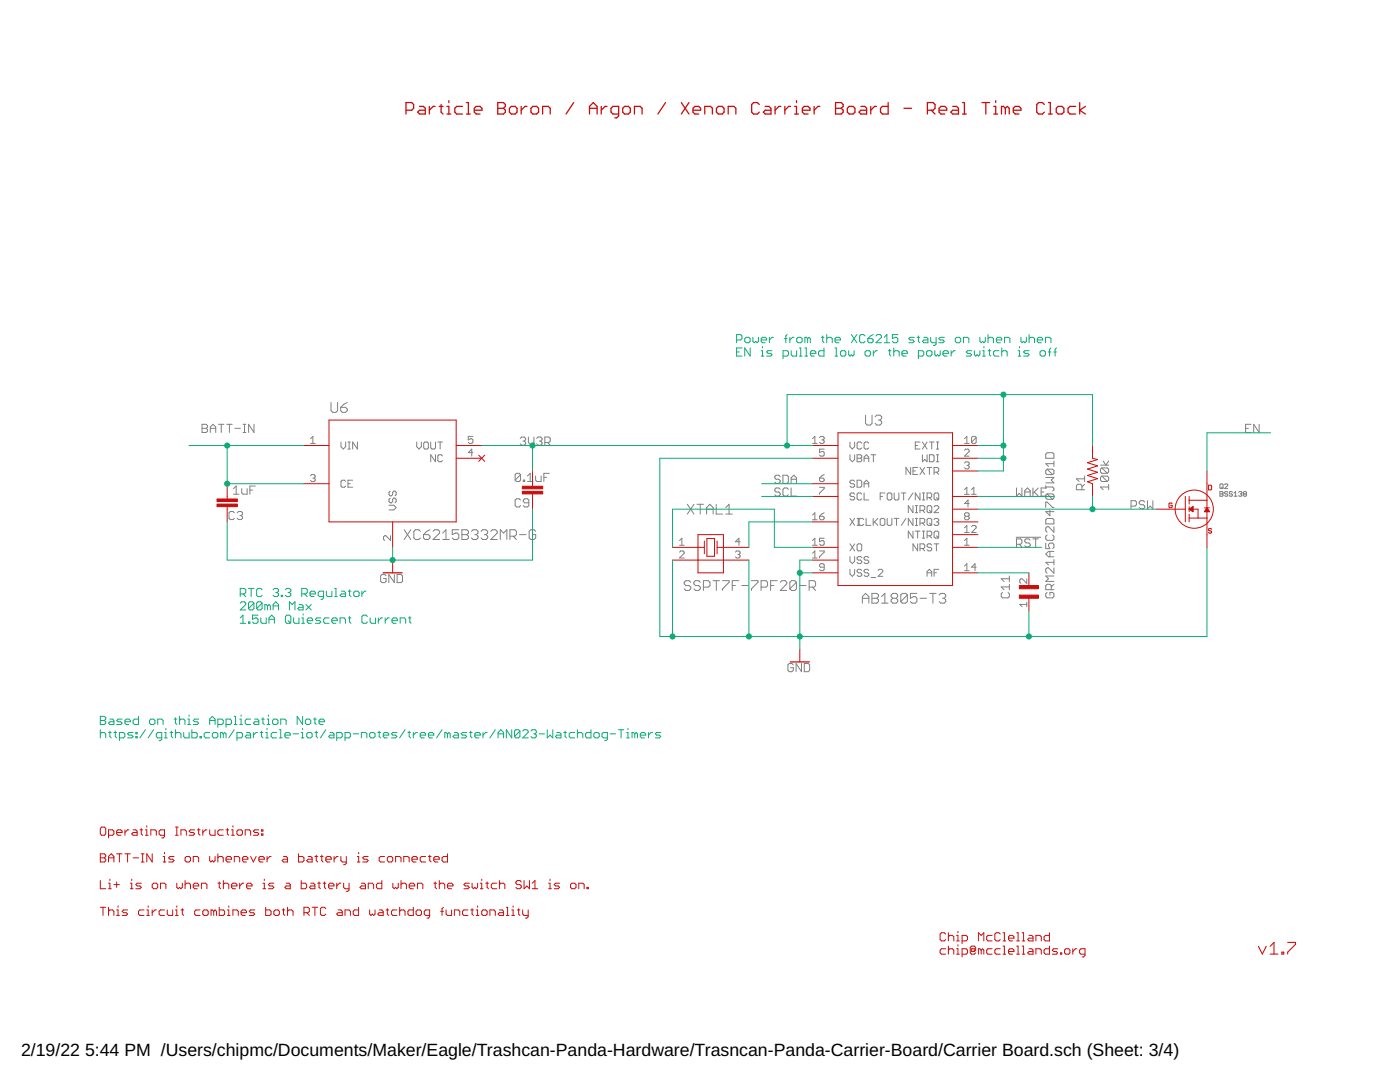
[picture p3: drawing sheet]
<svg xmlns="http://www.w3.org/2000/svg" width="279mm" height="216mm" viewBox="0 0 279 216" stroke-linecap="round" stroke-linejoin="round" font-family="sans-serif">
<defs><g id="words">
<g font-size="3.5">
<text x="4.2" y="210.7">2/19/22</text>
<text x="17" y="210.7">5:44 PM /Users/chipmc/Documents/Maker/Eagle/Trashcan-Panda-Hardware/Trasncan-Panda-Carrier-Board/Carrier Board.sch (Sheet: 3/4)</text>
</g>
</g></defs>
<g fill="none" stroke="#808080" stroke-width=".2">
<path d="M40.3 84.7h.8l.3 .2v.3l-.3 .3 .3 .2v.3l-.3 .3h-.8zM40.3 85.5h.8M42 85.5h1.1M42 86.3v-1.1l.5-.5 .6 .5v1.1M43.6 84.7h1.1M44.2 84.7v1.6M45.2 84.7h1.1M45.8 84.7v1.6M46.6 97.5l.5-.5v1.6M46.6 98.6h1.1M46.9 85.5h1.1M48.2 97.5v.8l.3 .3h.8v-1.1"/>
<path d="M48.5 84.7h.6M48.5 86.3h.6M48.8 84.7v1.6M49.9 97.8h.5M50.7 84.7v1.6l-1.1-1.6v1.6M50.9 97h-1v1.6M62 94.9l.2-.2h.5l.2 .2v.3l-.2 .2M62 88.5h.9M62 87.5l.4-.4v1.4M62.4 95.4h.3M62.7 95.4l.2 .2v.3l-.2 .2h-.5l-.2-.2M66.1 80.3v1.6l.3 .4h.7l.3-.4v-1.6"/>
<path d="M68 81.3h1l.3 .3v.3l-.3 .4h-.7l-.3-.4zM68.1 88.2v.9l.4 .5 .5-.5v-.9M69 96.1l-.3-.3h-.4l-.2 .3v.9l.2 .2h.4l.3-.2M69.3 80.3l-.7 .3-.6 .7M69.4 89.6h.5M69.4 96.5h.5M69.4 88.2h.5M69.7 88.2v1.4M70.4 95.8h-1v1.4h1M71.3 88.2v1.4l-.9-1.4v1.4M77.9 98l-.3 .2v.5l.3 .2h.2l.3-.2v-.5l.2-.2h.2l.3 .2v.5l-.3 .2M77.9 99.4l-.3 .2v.5l.3 .2h.2l.3-.2v-.5l.2-.2h.2l.3 .2v.5l-.3 .2"/>
<path d="M83.2 88.2v.9l.4 .5 .5-.5v-.9M84.6 88.4l.2-.2h.5l.2 .2v1l-.2 .2h-.5l-.2-.2zM86 88.2v1.2l.2 .2h.5l.2-.2v-1.2M86.9 90.7v1.4l-.9-1.4v1.4M87.4 88.2h.9M87.8 88.2v1.4M88.3 91l-.2-.3h-.5l-.2 .3v.9l.2 .2h.5l.2-.2M94.4 87.1h-.9v.7l.4-.3h.2l.3 .3v.4l-.3 .3h-.4l-.2-.3M94.4 90.3h-.9l.6-.7v1.4M103.8 87.5l.3-.3h.5l.3 .3v.2l-.3 .3M103.9 94.7l-.3-.3h-.5l-.3 .3v1.1M103.9 99.8l-.3-.3h-.5l-.3 .3v1.1l.3 .3h.5l.3-.3"/>
<path d="M103.9 94.7v1.1l-.3 .3h-.5l-.3-.3M103.9 94.7l-1.1 1.1M104.4 88h.2M104.4 95.8h.3v.3h-.3zM104.6 88l.3 .3v.3l-.3 .2h-.5l-.3-.2M105.3 96.1h1M105.3 95l.5-.6v1.7M105.5 87.2v1.1l.5 .5 .6-.5v-1.1M106.9 95v.8l.3 .3h.8v-1.1M107.1 87.5l.3-.3h.5l.3 .3v.2l-.3 .3M107.6 88h.3M107.9 88l.3 .3v.3l-.3 .2h-.5l-.3-.2"/>
<path d="M108.5 95.2h.6M108.7 88.3h.8l.3-.3v-.5l-.3-.3h-.8v1.6M109.3 88.3l.5 .5M109.6 94.4h-1.1v1.7M155.7 97.6l-.3-.2h-.5l-.3 .2v.3l.3 .3h.5l.3 .2v.3l-.3 .3h-.5l-.3-.3M155.7 95.1l-.3-.3h-.5l-.3 .3v.3l.3 .2h.5l.3 .3v.3l-.3 .3h-.5l-.3-.3M156.3 94.8h.8l.2 .3v1.1l-.2 .3h-.8zM157.3 97.6l-.2-.2h-.6l-.2 .2v1.1l.2 .3h.6l.2-.3M157.9 96.5v-1.1l.5-.6 .6 .6v1.1M157.9 97.4v1.6h1.1M157.9 95.6h1.1M162.2 88.5h.9"/>
<path d="M162.2 87.5l.4-.4v1.4M163.6 95.4h.7l.2 .2v.3l-.2 .2h-.5l-.2-.2zM163.6 97.2h.9v.3l-.9 .9v.2M163.6 87.3l.2-.2h.5l.2 .2v.2l-.2 .3M164 87.8h.3M164.3 87.8l.2 .2v.2l-.2 .3h-.5l-.2-.3M164.5 89.6h-.9v.7l.4-.2h.3l.2 .2v.5l-.2 .2h-.5l-.2-.2M164.5 94.7l-.9 .7M169.6 88.2v.9l.5 .5 .5-.5v-.9M169.6 90.7v1l.5 .4 .5-.4v-1M170.6 98.6l-.3-.2h-.4l-.3 .2v.2l.3 .3h.4l.3 .2v.2l-.3 .3h-.4l-.3-.3M170.6 96.1l-.3-.3h-.4l-.3 .3v.2l.3 .2h.4l.3 .3v.2l-.3 .2h-.4l-.3-.2"/>
<path d="M171 91.4h.7M171 90.7h.7l.3 .3v.2l-.3 .2 .3 .3v.2l-.3 .2h-.7zM171 95.8h.7l.3 .3v.9l-.3 .2h-.7zM172 88.4l-.3-.2h-.4l-.3 .2v1l.3 .2h.4l.3-.2M172 98.6l-.3-.2h-.4l-.3 .2v.9l.3 .3h.4l.3-.3M172.4 92.1v-.9l.5-.5 .5 .5v.9M172.4 97.2v-.9l.5-.5 .5 .5v.9M172.4 91.4h1M172.4 98.4v1.4h1M172.4 96.5h1M172.7 82.8v1.7l.4 .3h.6l.3-.3v-1.7M173.4 88.4l-.3-.2h-.4l-.3 .2v1l.3 .2h.4l.3-.2"/>
<path d="M173.8 90.7h1M174.3 90.7v1.4M174.6 83.2l.4-.4h.6l.4 .4v.3l-.4 .3M175.3 83.8h.3M175.6 83.8l.4 .4v.3l-.4 .3h-.6l-.4-.3M175.7 99.1h.4M176.6 98.4h-.9v1.4M177.3 98.4h.5l.2 .2v.9l-.2 .3h-.5l-.2-.3v-.9zM178.5 98.4v1.1l.2 .3h.5l.2-.3v-1.1M179.9 98.4h.9M180.3 98.4v1.4M181.7 93.3v1.4l-.9-1.4v1.4"/>
<path d="M182.2 94h.5M182.2 98.4l-.9 1.4M182.7 88.9h.4M183.1 93.3h-.9v1.4h.9M183.6 98.4v1.4l-.9-1.4v1.4M183.6 88.2h-.9v1.4h.9M183.6 93.3l1 1.4M184.1 90.7v1.4l.5-.4 .4 .4v-1.4M184.1 98.4h.5M184.1 99.8h.5M184.1 88.2l.9 1.4M184.3 98.4v1.4"/>
<path d="M184.6 93.3l-1 1.4M185 99.3h.7l.2-.2v-.5l-.2-.2h-.7v1.4M185 93.3h.9M185 88.2l-.9 1.4M185.5 90.7h.7l.2 .3v.9l-.2 .2h-.7zM185.5 93.3v1.4M185.5 99.3l.4 .5M185.5 88.2h.9M185.9 88.2v1.4M186.4 94.2h.7l.2-.2v-.5l-.2-.2h-.7v1.4M186.6 98.4h.5l.2 .2v.9l-.2 .3h-.5l-.2-.3v-.9zM186.9 92.1h.4"/>
<path d="M186.9 90.7h.4M186.9 89.6h.4M186.9 94.2l.4 .5M186.9 88.2h.4M186.9 99.3l.4 .5M187.1 88.2v1.4M187.1 90.7v1.4M192.5 98.6h.9M192.5 87.5l.5-.4v1.4M192.5 97.7l.5-.5v1.4M192.5 92.4l.2-.2h.5l.2 .2v.2l-.2 .3M192.5 89.9l.2-.3h.5l.2 .3v.2l-.9 .9h.9"/>
<path d="M192.5 88.5h.9M193 92.9h.2M193.2 92.9l.2 .2v.2l-.2 .3h-.5l-.2-.3M193.9 98.6h.9M193.9 97.7l.5-.5v1.4M194.8 87.3v.9l-.2 .3h-.5l-.2-.3M194.8 87.3l-.2-.2h-.5l-.2 .2v.9M194.8 87.3l-.9 .9M202.9 97.4v1.6l.5-.6 .5 .6v-1.6M204.5 98.2h1.1M204.5 99v-1.1l.5-.5 .6 .5v1.1M206.1 97.4v1.6"/>
<path d="M206.4 98.2l.8 .8M207.2 97.4l-1.1 1M207.8 98.2h.5M208.7 97.2h1.4l.2 .3v.2l-.2 .3M208.7 90.6l.3-.3h1.1l.2 .3v.8h-1.6zM208.7 96.9v.6M208.7 95.3h1.6l-.5 .5 .5 .6h-1.6M208.9 97.4h-1.1v1.6h1.1M209 98.6h1.1l.2 .2v.6l-.2 .2M209 93.6l-.3 .3v.5l.3 .3h1.1M209 98.6l-.3 .2v.6l.3 .2h1.1M209 93.6h1.1l.2 .3v.5l-.2 .3"/>
<path d="M209 98.6l1.1 1M209 93.6l1.1 1.1M210.3 92v1.1M210.3 92.5h-1.6l.6 .6M215.9 97.7v-.8l-.3-.3h-.5l-.3 .3v.8h1.7M216.5 96.6l-.6 .6M216.5 95.5h-1.7l.6 .6M216.5 95v1.1M219.6 92.8h1.7M219.9 93.4l-.3 .2v.6l.3 .2h1.1M219.9 95l-.3 .3v.5l.3 .3h1.1M219.9 93.4h1.1l.3 .2v.6l-.3 .2"/>
<path d="M219.9 95h1.1l.3 .3v.5l-.3 .3M219.9 95l1.1 1.1M219.9 93.4l1.1 1M220.2 92l.5 .8 .6-.8M221.3 97.2h-1.7l.6 .5M221.3 96.6v1.1M229 99.9v1.6l.5-.5 .6 .5v-1.6M243.5 96.7l.1-.1 .5 .1v.6l-.2 .2-.4-.2zM243.5 98.1h.4l.2 .1-.2 .4 .2 .3-.2 .1h-.4zM243.5 98.6h.4M243.8 97.2l.3 .3M244.4 96.7l.2-.1 .4 .1v.2l-.6 .6h.6"/>
<path d="M245 98.2l-.1-.1-.5 .1 .2 .4h.3l.1 .1-.1 .3-.5-.1M246 98.2l-.2-.1-.5 .1 .2 .4h.3l.2 .1-.2 .3-.5-.1M246.3 99h.6M246.3 98.4l.3-.3v.9M247.2 98.2l.5-.1 .1 .1-.1 .4M247.5 98.6h.2M247.7 98.6l.1 .1-.1 .3-.5-.1M248.3 98.6l-.2-.2 .2-.3 .5 .1-.2 .4M248.3 98.6l-.2 .1 .2 .3 .5-.1-.2-.3M248.3 98.6h.3M248.6 85.5h.5M249.7 84.7h-1.1v1.6h1.1"/>
<path d="M251.3 84.7v1.6l-1.1-1.6v1.6M46.8 102.3l-.3-.2h-.5l-.3 .2v1.1l.3 .3h.5l.3-.3M47.3 102.3l.3-.2h.5l.3 .2v.3l-.3 .3M47.9 102.9h.2M48.1 102.9l.3 .2v.3l-.3 .3h-.5l-.3-.3M77 114.9l-.2-.3h-.6l-.2 .3v1.1l.2 .2h.6l.2-.2v-.6h-.5M77.6 100.8h1l.5 .5-.5 .4h-1M77.9 106.9v.9l-.9-.9h-.2l-.3 .2v.5l.3 .2M78.7 114.6v1.6l-1.1-1.6v1.6M79.2 114.6h.9l.2 .3v1.1l-.2 .2h-.9zM80.7 105.7l1.3 2M82 105.7l-1.3 2"/>
<path d="M83.9 106l-.3-.3h-.7l-.3 .3v1.3l.3 .4h.7l.3-.4M84.5 106.7h1l.3 .3v.3l-.3 .4h-.7l-.3-.4zM85.8 105.7l-.6 .3-.7 .7M86.4 106l.4-.3h.6l.3 .3v.4l-1.3 1.3h1.3M88.3 107.7h1.3M88.3 106.4l.7-.7v2M91.6 105.7h-1.3v1l.6-.3h.3l.4 .3v.6l-.4 .4h-.6l-.3-.4M92.2 105.7h1l.3 .3v.4l-.3 .3 .3 .3v.3l-.3 .4h-1zM92.2 106.7h1M94.1 106l.3-.3h.7l.3 .3v.4l-.3 .3M94.7 106.7h.4M95.1 106.7l.3 .3v.3l-.3 .4h-.7l-.3-.4"/>
<path d="M96 106l.3-.3h.7l.3 .3v.4l-.3 .3M96.7 106.7h.3M97 106.7l.3 .3v.3l-.3 .4h-.7l-.3-.4M97.9 106l.4-.3h.6l.3 .3v.4l-1.3 1.3h1.3M99.8 107.7v-2l.7 .7 .7-.7v2M101.8 107h.9l.4-.3v-.7l-.4-.3h-.9v2M102.4 107l.7 .7M103.7 106.7h1.3M105.5 100.3h-.8l-.3-.2v-.3l.3-.3h.6l.2 .3v1.1l-.2 .3h-.6l-.3-.3M106.9 106l-.3-.3h-.7l-.3 .3v1.3l.3 .4h.7l.3-.4v-.6h-.6M135.6 110.2l.2-.3h.5l.2 .3v.2l-.9 .9h.9M135.6 108.8h.9"/>
<path d="M135.6 107.9l.5-.5v1.4M137.2 100.6l1.3 2M137.9 116.2l-.4-.3h-.6l-.4 .3v.3l.4 .3h.6l.4 .4v.3l-.4 .3h-.6l-.4-.3M138.5 100.6l-1.3 2M139.1 100.6h1.3M139.7 100.6v2M139.8 116.2l-.4-.3h-.6l-.3 .3v.3l.3 .3h.6l.4 .4v.3l-.4 .3h-.6l-.3-.3M140.4 117.2h1l.3-.4v-.6l-.3-.3h-1v1.9M141 102.6v-1.3l.7-.7 .6 .7v1.3M141 101.6h1.3M142.3 115.9h1.3M142.9 100.6v2h1.3"/>
<path d="M143 115.9v1.9M144.2 115.9h1.3v.3l-1.3 1.3v.3M144.8 102.6h1.4M144.8 101.3l.7-.7v2M146.1 116.8h.7M146.8 110.2l.2-.3h.5l.2 .3v.2l-.2 .2M147.2 110.6h.3M147.4 115.9h-1.3v1.9M147.5 110.6l.2 .3v.2l-.2 .2h-.5l-.2-.2M147.7 108.1h-.9l.7-.7v1.4M148 116.8h1.4M150 115.9h1.3v.3l-1.3 1.3v.3"/>
<path d="M151.9 117.2h1l.3-.4v-.6l-.3-.3h-1v1.9M153.8 116.8h.7M155.1 115.9h-1.3v1.9M155.7 116.2l.3-.3h.7l.3 .3v.3l-1.3 1.3h1.3M158.9 116.2l-.3-.3h-.6l-.4 .3v1.3M158.9 116.2v1.3l-.3 .3h-.6l-.4-.3M158.9 116.2l-1.3 1.3M159.6 116.8h1.3M161.5 117.2h1l.3-.4v-.6l-.3-.3h-1v1.9M162.1 117.2l.7 .6M162.2 107.9l.4-.5v1.4M162.2 108.8h.9"/>
<path d="M162.2 103.7h.9M162.2 102.8l.4-.5v1.4M162.2 110.4l.4-.5v1.4M162.2 111.3h.9M163.6 103h.7l.2 .3v.2l-.2 .2h-.5l-.2-.2zM163.6 109.9h.9v.3l-.9 .9v.2M164.5 107.4h-.9v.7l.4-.2h.3l.2 .2v.5l-.2 .2h-.5l-.2-.2M164.5 113.2h-.7l-.2-.3v-.2l.2-.2h.5l.2 .2v.9l-.2 .3h-.5l-.2-.3M164.5 102.3l-.9 .7M169.6 111.1v.9l.5 .5 .5-.5v-.9M169.6 113.6v.9l.5 .5 .5-.5v-.9M169.6 108.5l1 1.4"/>
<path d="M169.6 103.4l1 1.4M170.6 108.5l-1 1.4M170.6 103.4l-1 1.4M171 103.4h.5M171 104.8h.5M171.3 108.5h.4l.3 .3v.9l-.3 .2h-.4l-.3-.2v-.9zM171.3 103.4v1.4M172 111.3l-.3-.2h-.4l-.3 .2v.2l.3 .3h.4l.3 .2v.2l-.3 .3h-.4l-.3-.3M172 113.8l-.3-.2h-.4l-.3 .2v.3l.3 .2h.4l.3 .2v.3l-.3 .2h-.4l-.3-.2M172.1 119.4h1.3M172.4 103.7l-.3-.3h-.4l-.3 .3v.9l.3 .2h.4l.3-.2M172.8 103.4v1.4h1"/>
<path d="M173.4 111.3l-.3-.2h-.4l-.3 .2v.2l.3 .3h.4l.3 .2v.2l-.3 .3h-.4l-.3-.3M173.4 113.8l-.3-.2h-.4l-.3 .2v.3l.3 .2h.4l.3 .2v.3l-.3 .2h-.4l-.3-.2M173.8 115.2h1M174 119.4h1M174 118.4h1l.3 .3v.3l-.3 .4 .3 .3v.3l-.3 .4h-1zM174.3 103.4v1.4M174.5 104.1l.7 .7M175.2 103.4l-.9 1M175.2 113.8l.3-.2h.4l.3 .2v.3l-1 .9h1M175.7 103.7l.2-.3h.5l.2 .3v.9l-.2 .2h-.5l-.2-.2zM175.9 119l.7-.6v2M177.1 103.4v1.2l.2 .2h.5l.2-.2v-1.2"/>
<path d="M178.2 119.4h.6M178.2 119.4l-.4-.4v-.3l.4-.3h.6l.4 .3v.3l-.4 .4M178.2 119.4l-.4 .3v.3l.4 .4h.6l.4-.4v-.3l-.4-.3M178.5 103.4h.9M178.9 103.4v1.4M180.8 103.4l-.9 1.4M181.1 118.7l-.4-.3h-.6l-.3 .3v1.3M181.1 118.7v1.3l-.4 .4h-.6l-.3-.4M181.1 118.7l-1.3 1.3M182.2 100.9v1.4l-.9-1.4v1.4M182.2 103.4v1.4l-.9-1.4v1.4M182.2 106v1.4l-.9-1.4v1.4"/>
<path d="M182.7 102.3h.4M182.7 100.9h.4M182.7 103.4h.4M182.7 104.8h.4M182.7 106h.9M182.9 100.9v1.4M182.9 103.4v1.4M183 118.4h-1.3v1l.6-.4h.4l.3 .4v.6l-.3 .4h-.7l-.3-.4M183.1 108.5v1.4l-.9-1.4v1.4M183.1 106v1.4M183.6 119.4h1.3M183.6 109.5h.7l.3-.3v-.4l-.3-.3h-.7v1.4"/>
<path d="M183.6 101.8h.7l.3-.2v-.5l-.3-.2h-.7v1.4M183.6 104.4h.7l.3-.3v-.4l-.3-.3h-.7v1.4M184.1 109.5l.5 .4M184.1 101.8l.5 .5M184.1 104.4l.5 .4M184.1 106h.5M184.1 107.4h.5M184.3 106v1.4M185 106.9h.7l.2-.2v-.5l-.2-.2h-.7v1.4M185 115v-.9l.5-.5 .4 .5v.9M185 114.3h.9M185.3 100.9h.4l.2 .2v1l-.2 .2h-.4l-.3-.2v-1z"/>
<path d="M185.3 103.4h.4l.2 .3v.9l-.2 .2h-.4l-.3-.2v-.9zM185.5 101.8l.4 .5M185.5 104.4l.4 .4M185.5 106.9l.4 .5M185.5 118.4h1.3M185.9 108.8l-.2-.3h-.4l-.3 .3v.2l.3 .2h.4l.2 .3v.2l-.2 .2h-.4l-.3-.2M186.2 118.4v2M186.4 108.5h.9M186.4 101.1l.2-.2h.5l.2 .2v.3l-.9 .9h.9M186.4 103.7l.2-.3h.5l.2 .3v.2l-.2 .2M186.4 114.3h.5M186.6 106h.5l.2 .2v.9l-.2 .3h-.5l-.2-.3v-.9z"/>
<path d="M186.9 108.5v1.4M186.9 104.1h.2M186.9 106.9l.4 .5M187.1 104.1l.2 .3v.2l-.2 .2h-.5l-.2-.2M187.3 113.6h-.9v1.4M187.4 118.7l.4-.3h.6l.3 .3v.3l-.3 .4M188.1 119.4h.3M188.4 119.4l.3 .3v.3l-.3 .4h-.6l-.4-.4M192.5 107.9l.5-.5v1.4M192.5 105.3l.5-.4v1.4M192.5 112.9l.5-.4v1.4M192.5 108.8h.9"/>
<path d="M192.5 113.9h.9M192.5 106.3h.9M192.7 103l-.2-.2v-.2l.2-.3h.5l.2 .3v.2l-.2 .2M192.7 103l-.2 .3v.2l.2 .2h.5l.2-.2v-.2l-.2-.3M192.7 103h.5M193.4 100.5h-.9l.7-.7v1.4M193.9 105.1l.2-.2h.5l.2 .2v.2l-.9 1h.9M194.8 113.2h-.9l.7-.7v1.4M200.1 118.2l-.3 .3v.5l.3 .3h1.1l.2-.3v-.5l-.2-.3M201.4 115.5h-1.6l.6 .5M201.4 114.9v1.1M201.4 116.6v1.1"/>
<path d="M201.4 117.1h-1.6l.6 .6M202.8 107.2h4.9M202.9 108.6h.8l.2-.3v-.5l-.2-.3h-.8v1.6M203.4 108.6l.5 .5M204.9 115.5v.9l-.9-.9h-.2l-.3 .2v.5l.3 .2M205.6 107.8l-.3-.3h-.5l-.3 .3v.3l.3 .2h.5l.3 .3v.3l-.3 .2h-.5l-.3-.2M206.1 107.5h1.1M206.7 107.5v1.6M208.7 101.3v-1.1h.3l1.1 1.1h.2M208.7 108.4v1.1h.8l-.2-.6v-.3l.2-.2h.6l.2 .2v.6l-.2 .3M209 118.2l-.3 .3v.5l.3 .3h1.1l.2-.3v-.5l-.2-.3h-.6v.6M209 103.5h1.1l.2 .2v.8h-1.6v-.8z"/>
<path d="M209 106.7l-.3 .3v.5l.3 .3h1.1l.2-.3v-.5l-.2-.3M209.5 101.8v1.1l-.8-.8h1.6M209.5 110v1.1M209.8 117.7v-.9l-.3-.2h-.5l-.3 .2v.9h1.6M210.3 105.1v1.1l-1-1.1h-.3l-.3 .3v.5l.3 .3M210.3 113.3v1.1l-1-1.1h-.3l-.3 .3v.5l.3 .3M210.3 111.7v1M210.3 116.6l-.5 .5M210.3 114.9h-1.6l.6 .6-.6 .5h1.6M210.3 112.2h-1.6l.6 .5M210.3 110h-1l-.6 .6 .6 .5h1M225.7 101h.8l.3-.3v-.5l-.3-.3h-.8v1.6"/>
<path d="M228.5 100.2l-.3-.3h-.6l-.2 .3v.2l.2 .3h.6l.3 .3v.3l-.3 .2h-.6l-.2-.2M158.3 132.7l-.2-.3h-.6l-.3 .3v1.1l.3 .2h.6l.2-.2v-.6h-.5M160 132.4v1.6l-1.1-1.6v1.6M160.5 132.4h.8l.3 .3v1.1l-.3 .2h-.8zM172.1 120.4v-1.4l.6-.6 .7 .6v1.4M175.9 120.4h1.3M204.9 120.1v1M204.9 120.6h-1.4l.5 .5"/>
</g>
<g fill="none" stroke="#c90d0c" stroke-width=".2">
<path d="M45.3 96.5v3.1M60.6 96.5h5.1M60.6 88.9h5.1M65.7 83.8h25.3v20.3h-25.3zM91 91.4h5.1M91 88.9h5.1M95.5 90.8l1.2 1.3M96.7 90.8l-1.2 1.3M106.3 94v3M106.3 98.6v3M162.2 91.4h5M162.2 96.5h5"/>
<path d="M162.2 99.1h5M162.2 88.9h5M167.2 86.4h22.9v30.4h-22.9zM190.1 91.4h5.1M190.1 94h5.1M190.1 99.1h5.1M190.1 88.9h5.1M218 88.9v2.5l1.1 .3-2.1 .6 2.1 .7-2.1 .6 2.1 .6-2.1 .7 2.1 .6-2.1 .6 1 .4v2.6M236.6 99.1v5M237.3 99.8h3.6M237.3 99.1v1.5M240.9 94v15.2"/>
<path d="M241.2 96.8h.4l.2 .2v.6l-.2 .1h-.4zM45.3 101.1v3M78.4 104.1v5.1M78.4 111.8v2.5M134.2 109.2h6.4M134.2 111.8h15.3M139.3 106.7h5.1v7.6h-5.1zM140.6 107.9v2.6M141.1 107.4h1.5v3.6h-1.5zM143.1 109.2h6.4M143.1 107.9v2.6M162.2 109.2h5"/>
<path d="M162.2 104.1h5M162.2 114.3h5M162.2 111.8h5M190.1 109.2h5.1M190.1 101.6h5.1M190.1 104.1h5.1M190.1 114.3h5.1M190.1 106.7h5.1M205.3 114.3v2.5M205.3 119.4v2.5M230.7 101.6h5.9M233.9 100.5l-.1-.1-.5 .1v.7l.2 .1 .4-.1v-.4h-.3"/>
<path d="M237.3 101.6h1.8v1.8M237.3 101.1v1M237.3 102.6v1.5M237.3 103.4h3.6M237.3 101.6l.8-.5v1zM237.5 101.7h.6M237.5 101.5h.6M237.7 101.4h.4M237.7 101.9h.4M237.9 102h.2M237.9 101.2h.2M238 101.1h.1"/>
<path d="M238.1 102.1h.1M240.4 101.3h1M240.4 102.1h1M240.5 102h.8M240.6 101.9h.6M240.6 101.7h.5M240.7 101.6h.3M240.8 101.5h.2M240.9 101.3l.5 .8h-1zM240.9 101.4h.1M241.8 105.6l-.2-.1-.4 .1 .1 .3 .5 .2-.2 .3-.4-.2M159.6 129.5v2.6"/>
<path d="M20 170.4h.8l.3 .2v.3l-.3 .3 .3 .2v.3l-.3 .3h-.8zM20 175.7v1.6h1.1M20 171.2h.8M20.3 165h.5l.3 .3v1.1l-.3 .3h-.5l-.3-.3v-1.1zM21.7 166.7h.8l.2-.3v-.6l-.2-.2h-.8v1.6M21.7 172v-1.1l.5-.5 .5 .5v1.1M21.7 171.2h1M21.7 177.3h.5M21.7 176.2h.2v1.1M21.9 175.4v.3M22.7 176.5h1.1M23.3 166.1h1.1v-.3l-.3-.2h-.5l-.3 .2v.6l.3 .3h.5"/>
<path d="M23.3 176v1.1M23.3 170.4h1.1M23.8 170.4v1.6M24.9 165.6v1.1M24.9 170.4h1.1M25.5 170.4v1.6M25.7 165.6h-.2l-.6 .5M26 177.3h.6M26 176.2h.3v1.1M26.3 175.4v.3M26.6 165.6h.5l.3 .2v.9h-.8l-.3-.3 .3-.3h.8M26.6 171.2h1"/>
<path d="M27.9 165.6h.6M28.2 165.3v1.1l.3 .3M28.2 170.4h.5M28.2 172h.5M28.2 176.2h-.8l-.3 .3 .3 .3h.5l.3 .3-.3 .2h-.8M28.5 170.4v1.6M29 166.7h.6M29 165.6h.3v1.1M29.3 164.8v.2M30.1 166.7v-1.1h.8l.3 .2v.9M30.4 170.4v1.6l-1.1-1.6v1.6M30.6 176.2h.6l.3 .3v.6l-.3 .2h-.6l-.2-.2v-.6z"/>
<path d="M32 177.3v-1.1h.8l.3 .3v.8M32.6 170.9h.2v1.1M32.6 172h.5M32.8 166.7h-.8l-.3-.3v-.6l.3-.2h.8v1.3l-.2 .3h-.3M32.8 170.1v.3M34.7 170.9h-.8l-.2 .3 .2 .2h.6l.2 .3-.2 .3h-.8M35 165h.6M35 166.7h.6M35.3 165v1.7M35.3 176.2v.9l.3 .2 .2-.2 .3 .2 .3-.2v-.9M36.1 166.7v-1.1h.8l.3 .2v.9M36.9 176.5l.3-.3h.5l.3 .3v.8"/>
<path d="M36.9 175.7v1.6M37.2 170.9h.5l.3 .3v.5l-.3 .3h-.5l-.3-.3v-.5zM38.6 172v-1.1h.8l.2 .3v.8M38.6 176.8h1v-.3l-.2-.3h-.6l-.2 .3v.6l.2 .2h.6M38.8 165.6h-.8l-.3 .2 .3 .3h.6l.2 .3-.2 .3h-.9M39.4 165.6h.5M39.6 165.3v1.1l.3 .3M40.2 177.3v-1.1h.8l.3 .3v.8M40.5 165.6v1.1M41.3 165.6h-.3l-.5 .5M41.8 165.6v.8l.3 .3h.8v-1.1M41.8 170.9v.8l.3 .3 .3-.3 .3 .3 .2-.3v-.8"/>
<path d="M43.5 170.4v1.6M43.5 171.2l.3-.3h.5l.3 .3v.8M43.5 176.2h.5M43.8 176v1.1l.2 .2M44.6 165.6h-.8l-.3 .2v.6l.3 .3h.8M44.6 175.7v1.6M44.6 176.5l.2-.3h.6l.3 .3v.8M45.1 165.6h.6M45.1 171.4h1.1v-.2l-.3-.3h-.5l-.3 .3v.5l.3 .3h.5M45.4 165.3v1.1l.3 .3M46.2 166.7h.6M46.2 165.6h.3v1.1"/>
<path d="M46.2 176.8h1.1v-.3l-.3-.3h-.5l-.3 .3v.6l.3 .2h.5M46.5 164.8v.2M46.8 172v-1.1h.8l.2 .3v.8M47.3 165.8l.3-.2h.5l.3 .2v.6l-.3 .3h-.5l-.3-.3zM47.8 176.2v1.1M48.4 171.4h1.1v-.2l-.3-.3h-.5l-.3 .3v.5l.3 .3h.5M48.7 176.2h-.3l-.6 .6M48.9 166.7v-1.1h.8l.3 .2v.9M49.2 176.8h1.1v-.3l-.3-.3h-.5l-.3 .3v.6l.3 .2h.5M50 170.9l.6 1.1 .5-1.1M51.6 165.6h-.8l-.2 .2 .2 .3h.6l.2 .3-.2 .3h-.8M51.7 171.4h1v-.2l-.2-.3h-.6l-.2 .3v.5l.2 .3h.6"/>
<path d="M52.2 166.4h.3v.3h-.3zM52.2 165.6h.3v.2h-.3zM52.5 176.2h.2v1.1M52.5 177.3h.5M52.7 175.4v.3M53.3 170.9v1.1M54.1 170.9h-.3l-.5 .5M54.7 176.2h-.9l-.2 .3 .2 .3h.6l.3 .3-.3 .2h-.8M56.6 170.9h.5l.3 .3v.8h-.8l-.3-.3 .3-.3h.8M57.1 176.2h.6l.2 .3v.8h-.8l-.2-.2 .2-.3h.8M59.6 170.4v1.6h.8l.3-.3v-.5l-.3-.3h-.8M60.1 175.7v1.6h.8l.3-.2v-.6l-.3-.3h-.8"/>
<path d="M61.5 170.9h.5l.3 .3v.8h-.8l-.3-.3 .3-.3h.8M62 176.2h.6l.2 .3v.8h-.8l-.2-.2 .2-.3h.8M62.8 170.9h.6M63.1 170.6v1.1l.3 .3M63.4 176.2h.5M63.7 176v1.1l.2 .2M63.9 170.9h.6M64.2 170.6v1.1l.3 .3M64.5 176.2h.5M64.7 176v1.1l.3 .2M65 171.4h1.1v-.2l-.3-.3h-.5l-.3 .3v.5l.3 .3h.5M65.6 176.8h1.1v-.3l-.3-.3h-.6l-.2 .3v.6l.2 .2h.6"/>
<path d="M66.7 170.9v1.1M67.2 176.2v1.1M67.5 170.9h-.3l-.5 .5M68 170.9v.8l.3 .3h.8M68 176.2h-.2l-.6 .6M68.6 176.2v.9l.3 .2h.8M69.1 170.9v1.4l-.3 .2h-.2M69.7 176.2v1.4l-.3 .3h-.3M71.3 172h.5M71.3 170.9h.3v1.1M71.6 170.1v.3M72.1 176.2h.6l.2 .3v.8h-.8l-.3-.2 .3-.3h.8"/>
<path d="M73.5 170.9h-.8l-.3 .3 .3 .2h.5l.3 .3-.3 .3h-.8M73.5 177.3v-1.1h.8l.3 .3v.8M76.2 175.7v1.6h-.8l-.3-.2v-.6l.3-.3h.8M76.8 170.9h-.9l-.2 .3v.5l.2 .3h.9M77.6 170.9h.5l.3 .3v.5l-.3 .3h-.5l-.3-.3v-.5zM78.4 176.2v.9l.3 .2 .2-.2 .3 .2 .3-.2v-.9M79 172v-1.1h.8l.2 .3v.8M80 175.7v1.6M80 176.5l.3-.3h.6l.2 .3v.8M80.6 172v-1.1h.8l.3 .3v.8M81.7 176.8h1.1v-.3l-.3-.3h-.6l-.2 .3v.6l.2 .2h.6M82.2 171.4h1.1v-.2l-.3-.3h-.5l-.3 .3v.5l.3 .3h.5"/>
<path d="M83.3 177.3v-1.1h.8l.3 .3v.8M84.9 170.9h-.8l-.2 .3v.5l.2 .3h.8M85.5 170.9h.5M85.8 170.6v1.1l.2 .3M86.6 171.4h1.1v-.2l-.3-.3h-.6l-.2 .3v.5l.2 .3h.6M86.6 176.2h.5M86.8 176v1.1l.3 .2M87.7 175.7v1.6M87.7 176.5l.2-.3h.6l.3 .3v.8M89.3 170.4v1.6h-.8l-.3-.3v-.5l.3-.3h.8M89.3 176.8h1.1v-.3l-.3-.3h-.5l-.3 .3v.6l.3 .2h.5M93.7 176.2h-.8l-.3 .3 .3 .3h.5l.3 .3-.3 .2h-.8"/>
<path d="M94.2 176.2v.9l.3 .2 .3-.2 .2 .2 .3-.2v-.9M95.9 177.3h.5M95.9 176.2h.2v1.1M96.1 175.4v.3M96.9 176.2h.6M97.2 176v1.1l.3 .2M99.1 176.2h-.8l-.3 .3v.6l.3 .2h.8M99.7 176.5l.2-.3h.6l.3 .3v.8M99.7 175.7v1.6M104 176l-.2-.3h-.6l-.2 .3v.2l.2 .3h.6l.2 .3v.3l-.2 .2h-.6l-.2-.2M104.6 175.7v1.6l.5-.5 .6 .5v-1.6M106.2 177.3h1.1"/>
<path d="M106.2 176.2l.6-.5v1.6M109.5 177.3h.5M109.5 176.2h.3v1.1M109.8 175.4v.3M111.7 176.2h-.8l-.3 .3 .3 .3h.5l.3 .3-.3 .2h-.8M113.9 176.5l.2-.3h.6l.3 .3v.6l-.3 .2h-.6l-.2-.2zM115.5 177.3v-1.1h.8l.3 .3v.8M117.1 177.1h.3v.2h-.3zM20 181h1.1M20.6 181v1.7M21.7 181v1.7M21.7 181.8l.2-.2h.6l.2 .2v.9"/>
<path d="M23.3 181.6h.3v1.1M23.3 182.7h.5M23.6 180.8v.2M25.5 181.6h-.8l-.3 .2 .3 .3h.5l.3 .3-.3 .3h-.8M28.7 181.6h-.8l-.3 .2v.6l.3 .3h.8M29.3 181.6h.3v1.1M29.3 182.7h.5M29.6 180.8v.2M30.4 181.6v1.1M31.2 181.6h-.3l-.5 .5M32.8 181.6h-.8l-.3 .2v.6l.3 .3h.8M33.4 181.6v.8l.3 .3h.8v-1.1"/>
<path d="M35 181.6h.3v1.1M35 182.7h.6M35.3 180.8v.2M36.1 181.6h.6M36.4 181.3v1.1l.3 .3M39.9 181.6h-.8l-.3 .2v.6l.3 .3h.8M40.7 181.6h.6l.3 .2v.6l-.3 .3h-.6l-.2-.3v-.6zM42.7 181.8l-.3-.2h-.3v1.1M42.7 181.8v.9M42.7 181.8l.2-.2 .3 .2v.9M43.8 181v1.7h.8l.2-.3v-.6l-.2-.2h-.8M45.4 181.6h.3v1.1"/>
<path d="M45.4 182.7h.5M45.7 180.8v.2M46.5 182.7v-1.1h.8l.3 .2v.9M48.1 182.1h1.1v-.3l-.3-.2h-.5l-.3 .2v.6l.3 .3h.5M50.8 181.6h-.8l-.3 .2 .3 .3h.6l.2 .3-.2 .3h-.9M53 181v1.7h.8l.3-.3v-.6l-.3-.2h-.8M54.9 181.6h.6l.3 .2v.6l-.3 .3h-.6l-.2-.3v-.6zM56.3 181.6h.5M56.6 181.3v1.1l.2 .3M57.4 181v1.7M57.4 181.8l.3-.2h.5l.3 .2v.9M60.7 182.1h.8l.2-.3v-.5l-.2-.3h-.8v1.7"/>
<path d="M61.2 182.1l.5 .6M62.3 181h1.1M62.8 181v1.7M65 181.3l-.3-.3h-.5l-.3 .3v1.1l.3 .3h.5l.3-.3M67.5 181.6h.5l.3 .2v.9h-.8l-.3-.3 .3-.3h.8M68.9 182.7v-1.1h.8l.2 .2v.9M71.6 181v1.7h-.8l-.3-.3v-.6l.3-.2h.8M73.8 181.6v.8l.2 .3 .3-.3 .3 .3 .2-.3v-.8M75.7 181.6h.5l.3 .2v.9h-.8l-.3-.3 .3-.3h.8M77 181.6h.6M77.3 181.3v1.1l.3 .3M79.2 181.6h-.8l-.3 .2v.6l.3 .3h.8"/>
<path d="M79.8 181.8l.2-.2h.6l.2 .2v.9M79.8 181v1.7M82.5 181v1.7h-.8l-.3-.3v-.6l.3-.2h.8M83.3 181.6h.5l.3 .2v.6l-.3 .3h-.5l-.3-.3v-.6zM85.7 182.7h-.8l-.2-.3v-.6l.2-.2h.8v1.3l-.2 .3h-.3M87.9 181.8h.6M88.5 181l-.3 .3v1.4M89 181.6v.8l.3 .3h.8v-1.1M90.7 182.7v-1.1h.8l.3 .2v.9M93.4 181.6h-.8l-.3 .2v.6l.3 .3h.8M93.9 181.6h.6M94.2 181.3v1.1l.3 .3"/>
<path d="M95 181.6h.3v1.1M95 182.7h.6M95.3 180.8v.2M96.4 181.6h.5l.3 .2v.6l-.3 .3h-.5l-.3-.3v-.6zM97.8 182.7v-1.1h.8l.2 .2v.9M99.7 181.6h.5l.3 .2v.9h-.8l-.3-.3 .3-.3h.8M101 181h.3v1.7M101 182.7h.6M102.1 181.6h.3v1.1M102.1 182.7h.6M102.4 180.8v.2M103.2 181.6h.6"/>
<path d="M103.5 181.3v1.1l.3 .3M104.3 181.6v.8l.3 .3h.8M105.4 181.6v1.3l-.3 .3h-.2M188.7 186.4l-.3-.3h-.5l-.3 .3v1.1l.3 .2h.5l.3-.2M188.7 189.3h-.8l-.3 .3v.5l.3 .3h.8M189.3 186.9l.2-.3h.6l.3 .3v.8M189.3 186.1v1.6M189.3 188.8v1.6M189.3 189.6l.2-.3h.6l.3 .3v.8M190.9 187.7h.6M190.9 186.6h.3v1.1M190.9 189.3h.3v1.1"/>
<path d="M190.9 190.4h.6M191.2 185.8v.3M191.2 188.5v.3M192 187.7h.8l.3-.2v-.6l-.3-.3h-.8v1.7M192 190.4h.8l.3-.3v-.5l-.3-.3h-.8v1.6M193.9 189.3h.5v.6h-.5zM194.4 189.9l.3-.3v-.6l-.3-.2h-.5l-.3 .2v1.1l.3 .3h.5l.3-.3M195.3 187.7v-1.6l.5 .5 .5-.5v1.6M195.8 189.6l-.3-.3h-.2v1.1M195.8 189.6l.3-.3 .2 .3v.8M195.8 189.6v.8M198 186.6h-.8l-.3 .3v.6l.3 .2h.8"/>
<path d="M198 189.3h-.8l-.3 .3v.5l.3 .3h.8M199.6 186.4l-.3-.3h-.5l-.3 .3v1.1l.3 .2h.5l.3-.2M199.6 189.3h-.8l-.3 .3v.5l.3 .3h.8M200.2 186.1h.2v1.6M200.2 187.7h.5M200.2 188.8h.2v1.6M200.2 190.4h.5M201.3 187.2h1.1v-.3l-.3-.3h-.6l-.2 .3v.6l.2 .2h.6M201.3 189.9h1.1v-.3l-.3-.3h-.6l-.2 .3v.5l.2 .3h.6M202.9 186.1h.3v1.6M202.9 187.7h.6M202.9 188.8h.3v1.6"/>
<path d="M202.9 190.4h.6M204 186.1h.3v1.6M204 187.7h.5M204 188.8h.3v1.6M204 190.4h.5M205.4 186.6h.5l.3 .3v.8h-.8l-.3-.2 .3-.3h.8M205.4 189.3h.5l.3 .3v.8h-.8l-.3-.3 .3-.2h.8M206.7 187.7v-1.1h.8l.3 .3v.8M206.7 190.4v-1.1h.8l.3 .3v.8M209.4 186.1v1.6h-.8l-.2-.2v-.6l.2-.3h.8M209.4 188.8v1.6h-.8l-.2-.3v-.5l.2-.3h.8M211.1 189.3h-.8l-.3 .3 .3 .3h.5l.3 .2-.3 .3h-.8"/>
<path d="M211.6 190.1h.3v.3h-.3zM212.7 189.3h.6l.2 .3v.5l-.2 .3h-.6l-.3-.3v-.5zM214.1 189.3v1.1M214.9 189.3h-.3l-.5 .6M216.5 190.4h-.8l-.2-.3v-.5l.2-.3h.8v1.4l-.2 .2h-.3"/>
<circle cx="238.3" cy="101.6" r="3.8"/>
</g>
<g fill="none" stroke="#c90d0c" stroke-width=".25">
<path d="M81 22h1.2l.3-.4v-.8l-.3-.3h-1.2v2.3M83.7 21.2h.8l.4 .4v1.2h-1.2l-.3-.4 .3-.4h1.2M85.7 21.2v1.6M86.8 21.2h-.3l-.8 .8M87.7 21.2h.7M88 20.8v1.6l.4 .4M89.2 21.2h.4v1.6M89.2 22.8h.8M89.6 20.1v.4M92.3 21.2h-1.2l-.3 .4v.8l.3 .4h1.2M93.1 20.5h.4v2.3M93.1 22.8h.8"/>
<path d="M94.7 22h1.5v-.4l-.4-.4h-.8l-.3 .4v.8l.3 .4h.8M99.3 20.5h1.2l.4 .3v.4l-.4 .4 .4 .4v.4l-.4 .4h-1.2zM99.3 21.6h1.2M102 21.2h.8l.4 .4v.8l-.4 .4h-.8l-.3-.4v-.8zM104 21.2v1.6M105.2 21.2h-.4l-.8 .8M106.3 21.2h.8l.4 .4v.8l-.4 .4h-.8l-.3-.4v-.8zM108.3 22.8v-1.6h1.1l.4 .4v1.2M114.5 20.5l-1.5 2.3M117.6 21.6h1.6M117.6 22.8v-1.6l.8-.7 .8 .7v1.6M120 21.2v1.6"/>
<path d="M121.1 21.2h-.3l-.8 .8M123.5 22.8h-1.2l-.4-.4v-.8l.4-.4h1.2v1.9l-.4 .4h-.4M124.7 21.2h.7l.4 .4v.8l-.4 .4h-.7l-.4-.4v-.8zM126.6 22.8v-1.6h1.2l.3 .4v1.2M132.8 20.5l-1.5 2.3M136 20.5l1.5 2.3M137.5 20.5l-1.5 2.3M138.3 22h1.5v-.4l-.4-.4h-.7l-.4 .4v.8l.4 .4h.7M140.7 22.8v-1.6h1.1l.4 .4v1.2M143 21.6l.4-.4h.7l.4 .4v.8l-.4 .4h-.7l-.4-.4zM145.3 22.8v-1.6h1.2l.4 .4v1.2M151.5 20.8l-.3-.3h-.8l-.4 .3v1.6l.4 .4h.8l.3-.4"/>
<path d="M152.7 21.2h.8l.4 .4v1.2h-1.2l-.4-.4 .4-.4h1.2M154.7 21.2v1.6M155.8 21.2h-.4l-.7 .8M156.6 21.2v1.6M157.8 21.2h-.4l-.8 .8M158.6 21.2h.4v1.6M158.6 22.8h.7M159 20.1v.4M160.1 22h1.5v-.4l-.3-.4h-.8l-.4 .4v.8l.4 .4h.8M162.5 21.2v1.6M163.6 21.2h-.4l-.7 .8M166.8 20.5h1.1l.4 .3v.4l-.4 .4 .4 .4v.4l-.4 .4h-1.1z"/>
<path d="M166.8 21.6h1.1M169.5 21.2h.7l.4 .4v.8l-.4 .4h-.7l-.4-.4v-.8zM171.8 21.2h.8l.4 .4v1.2h-1.2l-.4-.4 .4-.4h1.2M173.8 21.2v1.6M174.9 21.2h-.4l-.7 .8M177.2 20.5v2.3h-1.1l-.4-.4v-.8l.4-.4h1.1M180.4 21.6h1.5M185.1 22h1.1l.4-.4v-.8l-.4-.3h-1.1v2.3M185.8 22l.8 .8M187.4 22h1.5v-.4l-.3-.4h-.8l-.4 .4v.8l.4 .4h.8M190.1 21.2h.8l.4 .4v1.2h-1.2l-.3-.4 .3-.4h1.2M192.1 20.5h.4v2.3"/>
<path d="M192.1 22.8h.7M196 20.5h1.5M196.7 20.5v2.3M198.3 21.2h.4v1.6M198.3 22.8h.8M198.7 20.1v.4M200.6 21.6l-.3-.4h-.4v1.6M200.6 21.6v1.2M200.6 21.6l.4-.4 .4 .4v1.2M202.2 22h1.6v-.4l-.4-.4h-.8l-.4 .4v.8l.4 .4h.8M208.4 20.8l-.4-.3h-.7l-.4 .3v1.6l.4 .4h.7l.4-.4M209.2 20.5h.4v2.3"/>
<path d="M209.2 22.8h.8M211.2 21.2h.7l.4 .4v.8l-.4 .4h-.7l-.4-.4v-.8zM214.7 21.2h-1.2l-.4 .4v.8l.4 .4h1.2M215.5 20.5v2.3M216.6 21.2l-1.1 .8 1.1 .8M76.5 114.3h3.8M157.7 132.1h3.8"/>
</g>
<path d="M251.1 188.8l.8 1.6 .8-1.6M253.5 188.8l.8-.8v2.4M253.5 190.4h1.5M255.8 190h.4v.4h-.4zM257 188h1.6v.4l-1.6 1.6v.4" fill="none" stroke="#c90d0c" stroke-width=".21"/>
<g fill="#c90d0c" stroke="#c90d0c" stroke-width=".2">
<path d="M43.3 99.6h4.1v.5h-4.1z"/>
<path d="M43.3 100.6h4.1v.5h-4.1z"/>
<path d="M104.2 98h4.1v.6h-4.1z"/>
<path d="M104.2 97h4.1v.5h-4.1z"/>
<path d="M203.4 118.7h3.8v.7h-3.8z"/>
<path d="M203.4 116.8h3.8v.7h-3.8z"/>
</g>
<g fill="none" stroke="#0dab76" stroke-width=".2">
<path d="M147 67.8h.8l.3-.2v-.6l-.3-.2h-.8v1.6M147 70.2h.5M148.1 69.4h-1.1v1.7h1.1M148.6 67.6l.3-.3h.5l.3 .3v.5l-.3 .3h-.5l-.3-.3zM149.7 69.4v1.7l-1.1-1.7v1.7M150.3 67.3v.8l.2 .3 .3-.3 .3 .3 .3-.3v-.8M151.9 67.8h1.1v-.2l-.3-.3h-.5l-.3 .3v.5l.3 .3h.5M151.9 71.1h.5M151.9 70h.3v1.1M152.2 69.2v.2M153.5 67.3v1.1M154.1 70h-.8l-.3 .2 .3 .3h.5l.3 .3-.3 .3h-.8"/>
<path d="M154.3 67.3h-.2l-.6 .5M156.3 71.1h.8l.3-.3v-.6l-.3-.2h-.8v1.6M156.5 67.6h.6M157.1 66.8l-.3 .2v1.4M157.6 67.3v1.1M157.9 70v.8l.3 .3h.8v-1.1M158.5 67.3h-.3l-.6 .5M159 67.6l.3-.3h.5l.3 .3v.5l-.3 .3h-.5l-.3-.3zM159.6 69.4h.2v1.7M159.6 71.1h.5M160.6 69.4h.3v1.7M160.6 71.1h.6"/>
<path d="M161.2 67.6l-.3-.3h-.3v1.1M161.2 67.6v.8M161.2 67.6l.3-.3 .2 .3v.8M161.7 70.5h1.1v-.3l-.3-.2h-.5l-.3 .2v.6l.3 .3h.5M163.9 67.3h.5M164.2 67v1.1l.2 .3M164.4 69.4v1.7h-.8l-.2-.3v-.6l.2-.2h.8M165 67.6l.3-.3h.5l.3 .3v.8M165 66.8v1.6M166.6 67.8h1.1v-.2l-.3-.3h-.5l-.3 .3v.5l.3 .3h.5M166.6 69.4h.3v1.7M166.6 71.1h.6"/>
<path d="M167.7 70.2l.3-.2h.6l.2 .2v.6l-.2 .3h-.6l-.3-.3zM169.4 70v.8l.2 .3 .3-.3 .3 .3 .3-.3v-.8M169.9 66.8l1.1 1.6M171 66.8l-1.1 1.6M172.6 67l-.2-.2h-.6l-.2 .2v1.1l.2 .3h.6l.2-.3M172.6 70.2l.3-.2h.6l.2 .2v.6l-.2 .3h-.6l-.3-.3zM173.2 67.6h.8l.3 .2v.3l-.3 .3h-.5l-.3-.3zM174.3 66.8l-1.1 .8M174.3 70v1.1M174.8 67l.3-.2h.5l.3 .2v.3l-1.1 1.1h1.1M175.1 70h-.3l-.5 .5M176.5 68.4h1"/>
<path d="M176.5 67.3l.5-.5v1.6M177.3 70h.5M177.5 69.7v1.1l.3 .3M178.4 70.2l.2-.2h.6l.3 .2v.9M178.4 69.4v1.7M179.2 66.8h-1.1v.8l.5-.3h.3l.3 .3v.5l-.3 .3h-.5l-.3-.3M180 70.5h1.1v-.3l-.3-.2h-.5l-.3 .2v.6l.3 .3h.5M182.5 67.3h-.9l-.2 .3 .2 .2h.6l.3 .3-.3 .3h-.8M183 67.3h.6M183.3 67v1.1l.3 .3M183.3 71.1h.8l.3-.3v-.6l-.3-.2h-.8v1.6M184.4 67.3h.5l.3 .3v.8h-.8l-.3-.3 .3-.3h.8"/>
<path d="M184.9 70.2l.3-.2h.5l.3 .2v.6l-.3 .3h-.5l-.3-.3zM185.7 67.3v.8l.3 .3h.8M186.6 70v.8l.2 .3 .3-.3 .3 .3 .2-.3v-.8M186.8 67.3v1.4l-.3 .2h-.2M188.2 70.5h1.1v-.3l-.3-.2h-.5l-.3 .2v.6l.3 .3h.5M188.4 67.3h-.8l-.2 .3 .2 .2h.6l.2 .3-.2 .3h-.8M189.8 70v1.1M190.6 67.6l.3-.3h.6l.2 .3v.5l-.2 .3h-.6l-.3-.3zM190.6 70h-.2l-.6 .5M192.3 68.4v-1.1h.8l.3 .3v.8M193.9 70h-.8l-.3 .2 .3 .3h.5l.3 .3-.3 .3h-.8M194.5 70v.8l.2 .3 .3-.3 .3 .3 .3-.3v-.8"/>
<path d="M195.6 67.3v.8l.2 .3 .3-.3 .3 .3 .2-.3v-.8M196.1 71.1h.5M196.1 70h.3v1.1M196.4 69.2v.2M197.2 67.6l.3-.3h.5l.3 .3v.8M197.2 66.8v1.6M197.2 70h.5M197.5 69.7v1.1l.2 .3M198.8 67.8h1.1v-.2l-.3-.3h-.5l-.3 .3v.5l.3 .3h.5M199.4 70h-.8l-.3 .2v.6l.3 .3h.8M199.9 69.4v1.7M199.9 70.2l.3-.2h.5l.3 .2v.9"/>
<path d="M200.3 78.7v15.3h-5.1M200.5 68.4v-1.1h.8l.2 .3v.8M203.2 71.1h.5M203.2 70h.3v1.1M203.5 69.2v.2M203.8 67.3v.8l.2 .3 .3-.3 .3 .3 .2-.3v-.8M205.4 67.6l.3-.3h.5l.3 .3v.8M205.4 66.8v1.6M205.4 70h-.8l-.3 .2 .3 .3h.5l.3 .3-.3 .3h-.8M207 67.8h1.1v-.2l-.3-.3h-.5l-.3 .3v.5l.3 .3h.5M207.6 70.2l.2-.2h.6l.2 .2v.6l-.2 .3h-.6l-.2-.3zM208.7 68.4v-1.1h.8l.2 .3v.8"/>
<path d="M209.2 70.2h.5M209.7 69.4l-.2 .3v1.4M210.3 70.2h.5M210.8 69.4l-.2 .3v1.4M37.7 88.9h22.9M45.3 88.9v7.6h15.3M96.1 88.9h66.1M106.3 88.9v5.1M152 99.1h10.2M152 96.5h10.2M157.1 88.9v-10.2h60.9v10.2M162.2 91.4h-30.5v35.6h109.2v-17.8"/>
<path d="M195.2 91.4h5.1M195.2 88.9h5.1M195.2 99.1h15.2M218 99.1v2.5M253.6 86.4h-12.7v7.6M47.9 118.5h.9l.2-.3v-.5l-.2-.3h-.9v1.6M48.5 118.5l.5 .5M49.6 117.4h1.1M50.1 117.4v1.6M52.3 117.7l-.3-.3h-.5l-.3 .3v1.1l.3 .2h.5l.3-.2M54.5 117.7l.3-.3h.5l.3 .3v.3l-.3 .2M55 118.2h.3"/>
<path d="M55.3 118.2l.3 .3v.3l-.3 .2h-.5l-.3-.2M56.1 118.8h.3v.2h-.3zM57 117.7l.2-.3h.6l.2 .3v.3l-.2 .2M57.5 118.2h.3M57.8 118.2l.2 .3v.3l-.2 .2h-.6l-.2-.2M60.2 118.5h.8l.3-.3v-.5l-.3-.3h-.8v1.6M60.8 118.5l.5 .5M61.9 118.5h1v-.3l-.2-.2h-.6l-.2 .2v.6l.2 .2h.6M64.6 119h-.8l-.3-.2v-.6l.3-.2h.8v1.3l-.3 .3h-.2M65.1 118v.8l.3 .2h.8v-1M66.8 117.4h.3v1.6M66.8 119h.5"/>
<path d="M68.1 118h.6l.2 .2v.8h-.8l-.2-.2 .2-.3h.8M69.5 118h.5M69.8 117.7v1.1l.2 .2M70.6 118.2l.3-.2h.5l.3 .2v.6l-.3 .2h-.5l-.3-.2zM72.2 118v1M73 118h-.2l-.6 .5M78.4 109.2v2.6M106.3 101.6v10.2h-61v-7.7M134.2 109.2v-7.6h20.3v7.6h7.7M134.2 111.8v15.2M149.5 111.8v15.2M159.6 114.3h2.6"/>
<path d="M162.2 111.8h-2.6v17.7M162.2 104.1h-12.7v5.1M195.2 114.3h10.1M195.2 109.2h12.7M195.2 101.6h35.5M47.9 120.4l.3-.3h.6l.2 .3v.2l-1.1 1.1h1.1M47.9 123.3l.6-.6v1.7M47.9 124.4h1.1M49.6 124.1h.3v.3h-.3zM50.7 120.4v1l-.3 .3h-.5l-.3-.3M50.7 120.4l-.3-.3h-.5l-.3 .3v1M50.7 120.4l-1.1 1"/>
<path d="M51.5 122.7h-1.1v.9l.5-.3h.3l.3 .3v.5l-.3 .3h-.5l-.3-.3M52 123.3v.8l.3 .3h.8v-1.1M52.3 120.4l-.3-.3h-.5l-.3 .3v1M52.3 120.4v1l-.3 .3h-.5l-.3-.3M52.3 120.4l-1.1 1M53.4 120.9l-.3-.3h-.2v1.1M53.4 120.9v.8M53.4 120.9l.3-.3 .3 .3v.8M53.7 124.4v-1.1l.5-.6 .6 .6v1.1M53.7 123.6h1.1M54.5 121.7v-1.1l.5-.5 .6 .5v1.1M54.5 120.9h1.1"/>
<path d="M57 123l.2-.3h.6l.2 .3v1.1l-.2 .3h-.6l-.2-.3zM57.5 123.8l.5 .6M57.8 121.7v-1.6l.5 .5 .6-.5v1.6M58.6 123.3v.8l.3 .3h.8v-1.1M59.7 120.6h.5l.3 .3v.8h-.8l-.3-.3 .3-.2h.8M60.2 123.3h.3v1.1M60.2 124.4h.6M60.5 122.5v.2M61 120.6l1.1 1.1M61.3 123.8h1.1v-.2l-.3-.3h-.5l-.3 .3v.5l.3 .3h.5M62.1 120.6l-1.1 1.1M64 123.3h-.8l-.3 .3 .3 .2h.6l.2 .3-.2 .3h-.9"/>
<path d="M65.7 123.3h-.8l-.3 .3v.5l.3 .3h.8M66.2 123.8h1.1v-.2l-.3-.3h-.5l-.3 .3v.5l.3 .3h.5M67.9 124.4v-1.1h.8l.2 .3v.8M69.5 123.3h.5M69.8 123v1.1l.2 .3M73.3 123l-.3-.3h-.5l-.3 .3v1.1l.3 .3h.5l.3-.3M73.9 123.3v.8l.2 .3h.9v-1.1M75.5 123.3v1.1M76.3 123.3h-.2l-.6 .5M76.9 123.3v1.1M77.7 123.3h-.3l-.5 .5M78.2 123.8h1.1v-.2l-.3-.3h-.5l-.3 .3v.5l.3 .3h.5"/>
<path d="M79.9 124.4v-1.1h.8l.3 .3v.8M81.5 123.3h.5M81.8 123v1.1l.2 .3M205.3 121.9v5.1M20 142.9h.8l.3 .3v.3l-.3 .3 .3 .2v.3l-.3 .3h-.8zM20 145.6v1.6M20 146.4l.3-.2h.5l.3 .2v.8M20 143.8h.8M21.7 146.2h.5M21.9 143.5h.6l.2 .3v.8h-.8l-.2-.3 .2-.3h.8M21.9 145.9v1.1l.3 .2M22.7 146.2h.6"/>
<path d="M23 145.9v1.1l.3 .2M23.8 147.2h.8l.3-.2v-.6l-.3-.2h-.8v1.6M24.4 143.5h-.8l-.3 .3 .3 .2h.5l.3 .3-.3 .3h-.8M24.9 144h1.1v-.2l-.3-.3h-.5l-.3 .3v.5l.3 .3h.5M26.6 146.2h-.9l-.2 .2 .2 .3h.6l.3 .3-.3 .2h-.8M27.1 146.2h.3v.2h-.3zM27.1 147h.3v.2h-.3zM27.6 142.9v1.7h-.8l-.2-.3v-.5l.2-.3h.8M29 145.6l-1.1 1.6M30.1 143.5h.5l.3 .3v.5l-.3 .3h-.5l-.3-.3v-.5zM30.6 145.6l-1 1.6M31.5 144.6v-1.1h.8l.3 .3v.8"/>
<path d="M32.3 147.2h-.8l-.3-.2v-.6l.3-.2h.8v1.3l-.3 .3h-.3M32.8 146.2h.3v1M32.8 147.2h.6M33.1 145.3v.3M33.9 146.2h.6M34.2 145.9v1.1l.3 .2M34.8 143.5h.5M35 143.2v1.1l.3 .3M35 145.6v1.6M35 146.4l.3-.2h.5l.3 .2v.8M35.8 143.8l.3-.3h.6l.2 .3v.8M35.8 142.9v1.7"/>
<path d="M36.7 146.2v.8l.2 .2h.8v-1M37.5 144.6h.5M37.5 143.5h.2v1.1M37.7 142.7v.2M38.3 145.6v1.6h.8l.3-.2v-.6l-.3-.2h-.8M39.6 143.5h-.8l-.2 .3 .2 .2h.6l.2 .3-.2 .3h-.8M39.9 147h.3v.2h-.3zM41.8 146.2h-.8l-.3 .2v.6l.3 .2h.8M41.8 143.8h1.1M41.8 144.6v-1.1l.6-.6 .5 .6v1.1M42.7 146.2h.5l.3 .2v.6l-.3 .2h-.5l-.3-.2v-.6zM43.5 144.6h.8l.3-.3v-.5l-.3-.3h-.8v1.6"/>
<path d="M44.6 146.4v.8M44.6 146.4l.2-.2 .3 .2v.8M44.6 146.4l-.3-.2h-.3v1M45.1 144.6h.8l.3-.3v-.5l-.3-.3h-.8v1.6M46.7 145.6l-1 1.6M46.8 142.9h.2v1.7M46.8 144.6h.5M47.3 147.2h.8l.3-.2v-.6l-.3-.2h-.8v1.6M47.8 144.6h.6M47.8 143.5h.3v1.1M48.1 142.7v.2M49.2 146.2h.5l.3 .2v.8h-.8l-.3-.2 .3-.3h.8"/>
<path d="M50 143.5h-.8l-.3 .3v.5l.3 .3h.8M50.6 146.2v1M50.8 143.5h.6l.2 .3v.8h-.8l-.2-.3 .2-.3h.8M51.4 146.2h-.3l-.5 .5M51.9 146.2h.6M52.2 143.5h.5M52.2 145.9v1.1l.3 .2M52.5 143.2v1.1l.2 .3M53 146.2h.3v1M53 147.2h.6M53.3 144.6h.5M53.3 143.5h.3v1.1"/>
<path d="M53.3 145.3v.3M53.6 142.7v.2M54.7 143.5h.5l.3 .3v.5l-.3 .3h-.5l-.3-.3v-.5zM55.2 146.2h-.8l-.3 .2v.6l.3 .2h.8M55.8 145.6h.2v1.6M55.8 147.2h.5M56 144.6v-1.1h.8l.3 .3v.8M56.9 146.7h1v-.3l-.2-.2h-.6l-.2 .2v.6l.2 .2h.6M58.5 146.4h1.1M60.1 146.2h.3v1M60.1 147.2h.6M60.4 142.9v1.7l-1.1-1.7v1.7"/>
<path d="M60.4 145.3v.3M60.9 143.8l.3-.3h.5l.3 .3v.5l-.3 .3h-.5l-.3-.3zM61.5 146.2h.5l.3 .2v.6l-.3 .2h-.5l-.3-.2v-.6zM62.6 143.5h.5M62.8 143.2v1.1l.3 .3M62.8 146.2h.6M63.1 145.9v1.1l.3 .2M63.7 144h1v-.2l-.2-.3h-.6l-.2 .3v.5l.2 .3h.6M65 145.6l-1.1 1.6M65.8 146.2h.6l.3 .2v.8h-.9l-.2-.2 .2-.3h.9M67.2 147.2h.8l.3-.2v-.6l-.3-.2h-.8v1.6M68.9 147.2h.8l.2-.2v-.6l-.2-.2h-.8v1.6"/>
<path d="M70.5 146.4h1.1M72.1 147.2v-1h.8l.3 .2v.8M74 146.2h.6l.2 .2v.6l-.2 .2h-.6l-.2-.2v-.6zM75.4 146.2h.5M75.7 145.9v1.1l.2 .2M76.5 146.7h1.1v-.3l-.3-.2h-.5l-.3 .2v.6l.3 .2h.5M79.2 146.2h-.8l-.3 .2 .3 .3h.5l.3 .3-.3 .2h-.8M80.8 145.6l-1 1.6M81.4 146.2h.5M81.7 145.9v1.1l.2 .2M82.5 146.2v1M83.3 146.2h-.3l-.5 .5"/>
<path d="M83.9 146.7h1v-.3l-.2-.2h-.6l-.2 .2v.6l.2 .2h.6M85.5 146.7h1.1v-.3l-.3-.2h-.5l-.3 .2v.6l.3 .2h.5M88.2 145.6l-1.1 1.6M89.3 146.4l-.3-.2h-.2v1M89.3 146.4v.8M89.3 146.4l.3-.2 .3 .2v.8M90.7 146.2h.5l.3 .2v.8h-.8l-.3-.2 .3-.3h.8M93.1 146.2h-.8l-.3 .2 .3 .3h.6l.2 .3-.2 .2h-.9M93.7 146.2h.5M93.9 145.9v1.1l.3 .2M94.8 146.7h1v-.3l-.2-.2h-.6l-.2 .2v.6l.2 .2h.6M96.4 146.2v1"/>
<path d="M97.2 146.2h-.3l-.5 .5M98.8 145.6l-1 1.6M99.4 146.4h1.1M99.4 147.2v-1l.5-.6 .6 .6v1M102.1 145.6v1.6l-1.1-1.6v1.6M103.8 145.9v1.1l-.3 .2h-.5l-.3-.2M103.8 145.9l-.3-.3h-.5l-.3 .3v1.1M103.8 145.9l-1.1 1.1M104.3 145.9l.3-.3h.5l.3 .3v.3l-1.1 1h1.1M106 145.9l.2-.3h.6l.2 .3v.3l-.2 .2M106.5 146.4h.3M106.8 146.4l.2 .3v.3l-.2 .2h-.6l-.2-.2"/>
<path d="M107.6 146.4h1.1M109.2 145.6v1.6l.6-.5 .5 .5v-1.6M111.1 146.2h.6l.3 .2v.8h-.9l-.2-.2 .2-.3h.9M112.5 146.2h.6M112.8 145.9v1.1l.3 .2M114.7 146.2h-.8l-.3 .2v.6l.3 .2h.8M115.2 146.4l.3-.2h.5l.3 .2v.8M115.2 145.6v1.6M117.9 145.6v1.6h-.8l-.2-.2v-.6l.2-.2h.8M118.8 146.2h.5l.3 .2v.6l-.3 .2h-.5l-.3-.2v-.6zM121.2 147.2h-.8l-.3-.2v-.6l.3-.2h.8v1.3l-.3 .3h-.2M121.8 146.4h1.1"/>
<path d="M123.4 145.6h1.1M124 145.6v1.6M125.1 146.2h.2v1M125.1 147.2h.5M125.3 145.3v.3M126.7 146.4l-.3-.2h-.3v1M126.7 146.4v.8M126.7 146.4l.3-.2 .2 .2v.8M127.8 146.7h1.1v-.3l-.3-.2h-.5l-.3 .2v.6l.3 .2h.5M129.4 146.2v1M130.2 146.2h-.2l-.6 .5M131.9 146.2h-.9l-.2 .2 .2 .3h.6l.3 .3-.3 .2h-.8"/>
</g>
<g fill="#0dab76" stroke="#0dab76" stroke-width=".2">
<circle cx="78.4" cy="111.8" r=".51"/>
<circle cx="159.6" cy="114.3" r=".51"/>
<circle cx="159.6" cy="127" r=".51"/>
<circle cx="205.3" cy="127" r=".51"/>
<circle cx="134.2" cy="127" r=".51"/>
<circle cx="149.5" cy="127" r=".51"/>
<circle cx="106.3" cy="88.9" r=".51"/>
<circle cx="157.1" cy="88.9" r=".51"/>
<circle cx="200.3" cy="88.9" r=".51"/>
<circle cx="200.3" cy="91.4" r=".51"/>
<circle cx="200.3" cy="78.7" r=".51"/>
<circle cx="218" cy="101.6" r=".51"/>
<circle cx="45.3" cy="96.5" r=".51"/>
<circle cx="45.3" cy="88.9" r=".51"/>
</g>
<use href="#words"/>
</svg>
